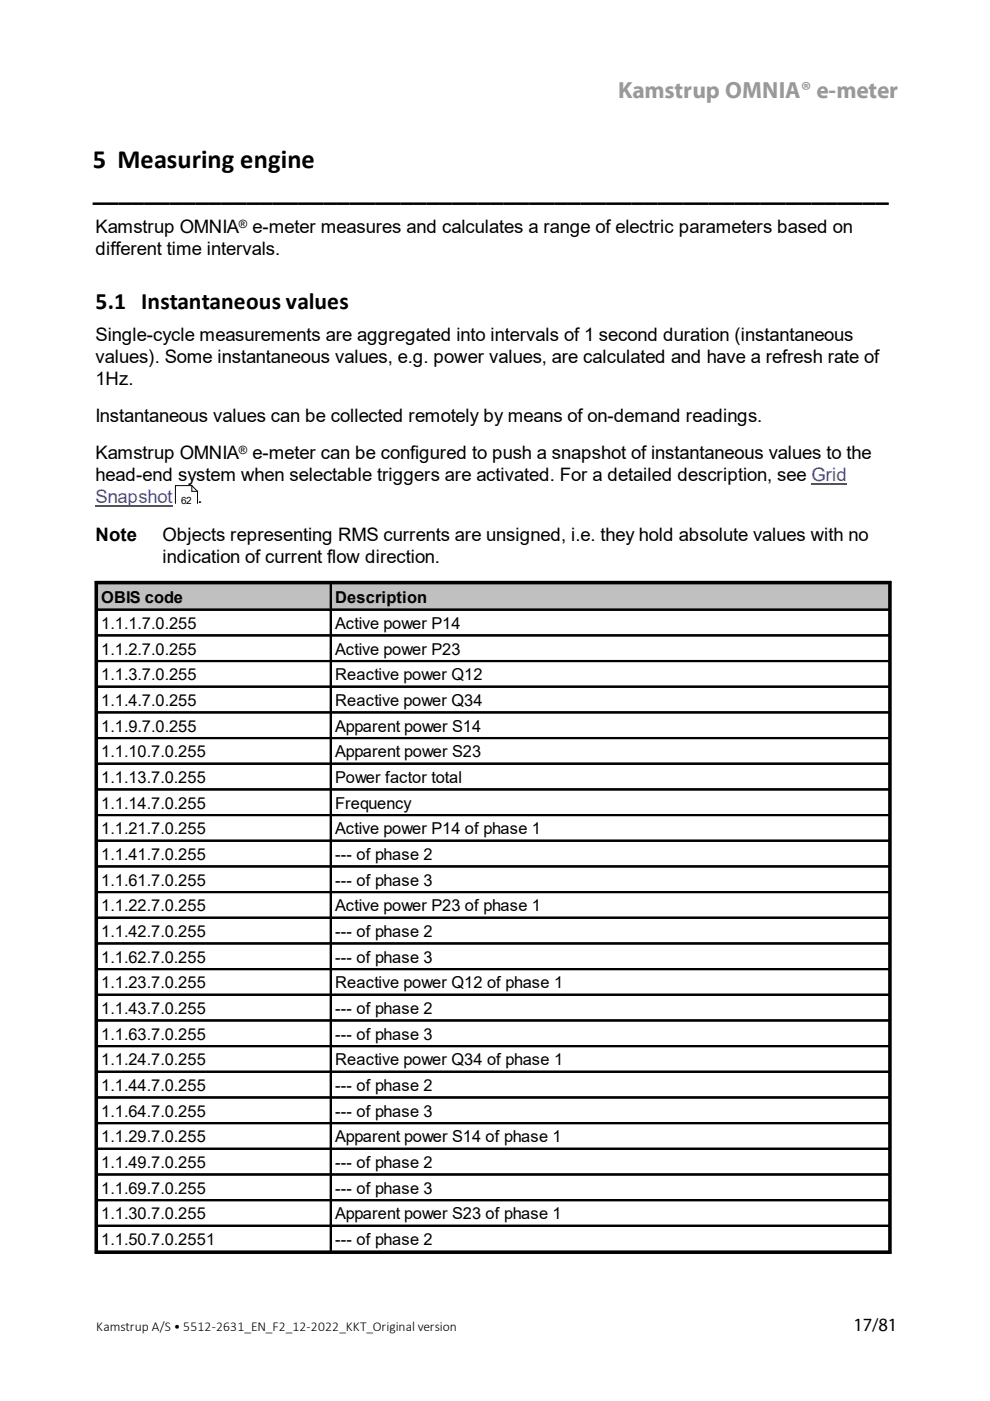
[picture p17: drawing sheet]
<svg xmlns="http://www.w3.org/2000/svg" width="210mm" height="297mm" viewBox="0 0 210 297" stroke-linecap="round" stroke-linejoin="round" font-family="sans-serif">
<defs><g id="words">
<g font-size="5.6">
<text x="19.7" y="35.5">5 Measuring engine</text>
<text x="19.7" y="42.3">______________________________________________________________</text>
</g>
<text font-size="5" fill="#999" x="131.1" y="20.9">Kamstrup OMNIA® e-meter</text>
<text font-size="5" x="20.3" y="65.6">5.1 Instantaneous values</text>
<g font-size="3.9">
<text x="20.3" y="49.4">Kamstrup OMNIA</text>
<text x="53.5" y="49.4">e-meter measures and calculates a range of electric parameters based on</text>
<text x="20.3" y="54.1">different time intervals.</text>
<text x="20.3" y="72.3">Single-cycle measurements are aggregated into intervals of 1 second duration (instantaneous</text>
<text x="20.3" y="77">values). Some instantaneous values, e.g. power values, are calculated and have a refresh rate of</text>
<text x="20.3" y="81.6">1Hz.</text>
<text x="20.3" y="89.5">Instantaneous values can be collected remotely by means of on-demand readings.</text>
<text x="20.3" y="97.4">Kamstrup OMNIA</text>
<text x="53.5" y="97.4">e-meter can be configured to push a snapshot of instantaneous values to the</text>
<text x="20.3" y="102.1">head-end system when selectable triggers are activated. For a detailed description, see Grid</text>
<text x="41.9" y="106.7">.</text>
<text x="20.3" y="114.6">Note</text>
<text x="34.5" y="114.6">Objects representing RMS currents are unsigned, i.e. they hold absolute values with no</text>
<text x="34.5" y="119.3">indication of current flow direction.</text>
<text x="181" y="282.1">17/81</text>
</g>
<text font-size="3.9" fill="#00f" x="20.3" y="106.7">Snapshot</text>
<g font-size="3.5">
<text x="21.5" y="127.9">OBIS code</text>
<text x="71.1" y="127.9">Description</text>
<text x="21.5" y="133.3">1.1.1.7.0.255</text>
<text x="71.1" y="133.3">Active power P14</text>
<text x="21.5" y="138.8">1.1.2.7.0.255</text>
<text x="71.1" y="138.8">Active power P23</text>
<text x="21.5" y="144.2">1.1.3.7.0.255</text>
<text x="21.5" y="149.7">1.1.4.7.0.255</text>
<text x="71.1" y="144.2">Reactive power Q12</text>
<text x="71.1" y="149.7">Reactive power Q34</text>
<text x="21.5" y="155.1">1.1.9.7.0.255</text>
<text x="71.1" y="155.1">Apparent power S14</text>
<text x="21.5" y="160.6">1.1.10.7.0.255</text>
<text x="71.1" y="160.6">Apparent power S23</text>
<text x="21.5" y="166">1.1.13.7.0.255</text>
<text x="71.1" y="166">Power factor total</text>
<text x="21.5" y="171.4">1.1.14.7.0.255</text>
<text x="71.1" y="171.4">Frequency</text>
<text x="21.5" y="176.9">1.1.21.7.0.255</text>
<text x="71.1" y="176.9">Active power P14 of phase 1</text>
<text x="21.5" y="182.3">1.1.41.7.0.255</text>
<text x="71.1" y="182.3">--- of phase 2</text>
<text x="21.5" y="187.8">1.1.61.7.0.255</text>
<text x="71.1" y="187.8">--- of phase 3</text>
<text x="21.5" y="193.2">1.1.22.7.0.255</text>
<text x="71.1" y="193.2">Active power P23 of phase 1</text>
<text x="21.5" y="198.7">1.1.42.7.0.255</text>
<text x="71.1" y="198.7">--- of phase 2</text>
<text x="21.5" y="204.1">1.1.62.7.0.255</text>
<text x="21.5" y="209.5">1.1.23.7.0.255</text>
<text x="71.1" y="204.1">--- of phase 3</text>
<text x="71.1" y="209.5">Reactive power Q12 of phase 1</text>
<text x="21.5" y="215">1.1.43.7.0.255</text>
<text x="71.1" y="215">--- of phase 2</text>
<text x="21.5" y="220.4">1.1.63.7.0.255</text>
<text x="71.1" y="220.4">--- of phase 3</text>
<text x="21.5" y="225.9">1.1.24.7.0.255</text>
<text x="71.1" y="225.9">Reactive power Q34 of phase 1</text>
<text x="21.5" y="231.3">1.1.44.7.0.255</text>
<text x="71.1" y="231.3">--- of phase 2</text>
<text x="21.5" y="236.8">1.1.64.7.0.255</text>
<text x="71.1" y="236.8">--- of phase 3</text>
<text x="21.5" y="242.2">1.1.29.7.0.255</text>
<text x="71.1" y="242.2">Apparent power S14 of phase 1</text>
<text x="21.5" y="247.6">1.1.49.7.0.255</text>
<text x="71.1" y="247.6">--- of phase 2</text>
<text x="21.5" y="253.1">1.1.69.7.0.255</text>
<text x="71.1" y="253.1">--- of phase 3</text>
<text x="21.5" y="258.5">1.1.30.7.0.255</text>
<text x="21.5" y="264">1.1.50.7.0.2551</text>
<text x="71.1" y="258.5">Apparent power S23 of phase 1</text>
<text x="71.1" y="264">--- of phase 2</text>
</g>
<text font-size="2.9" x="20.4" y="282.1">Kamstrup A/S • 5512-2631_EN_F2_12-2022_KKT_Original version</text>
<g font-size="2.4">
<text x="50.6" y="48.4">®</text>
<text x="50.6" y="96.3">®</text>
</g>
<text font-size="2.1" x="38.4" y="106.8">62</text>
</g></defs>
<path d="M20.3 107.3h16.3M172.1 102.7h7.5" fill="none" stroke="#00f" stroke-width=".3"/>
<path d="M40.7 103h-3.5v3.7M40.7 103l1.2 1.2M40.7 103v1.2h1.2M41.9 104.2v2.5" fill="none" stroke="#000" stroke-width=".21"/>
<path d="M20.3 123.4h168.5v142.2h-168.5z" fill="none" stroke="#000" stroke-width=".45"/>
<path d="M20.9 124h49.1v5.1h-49.1z" fill="#c0c0c0"/>
<path d="M20.6 123.7h49.6v5.6h-49.6z" fill="none" stroke="#000" stroke-width=".45"/>
<path d="M70.5 124h117.9v5.1h-117.9z" fill="#c0c0c0"/>
<g fill="none" stroke="#000" stroke-width=".45">
<path d="M20.6 134.7h167.9M188.5 129.3h-167.9v136h167.9v-141.6h-118.3v141.6M20.6 140.2h167.9M20.6 145.6h167.9M20.6 151h167.9M20.6 156.5h167.9M20.6 161.9h167.9M20.6 167.4h167.9M20.6 172.8h167.9M20.6 178.3h167.9M20.6 183.7h167.9M20.6 189.1h167.9"/>
<path d="M20.6 194.6h167.9M20.6 200h167.9M20.6 205.5h167.9M20.6 210.9h167.9M20.6 216.4h167.9M20.6 221.8h167.9M20.6 227.2h167.9M20.6 232.7h167.9M20.6 238.1h167.9M20.6 243.6h167.9M20.6 249h167.9M20.6 254.5h167.9"/>
<path d="M20.6 259.9h167.9"/>
</g>
<use href="#words"/>
</svg>
